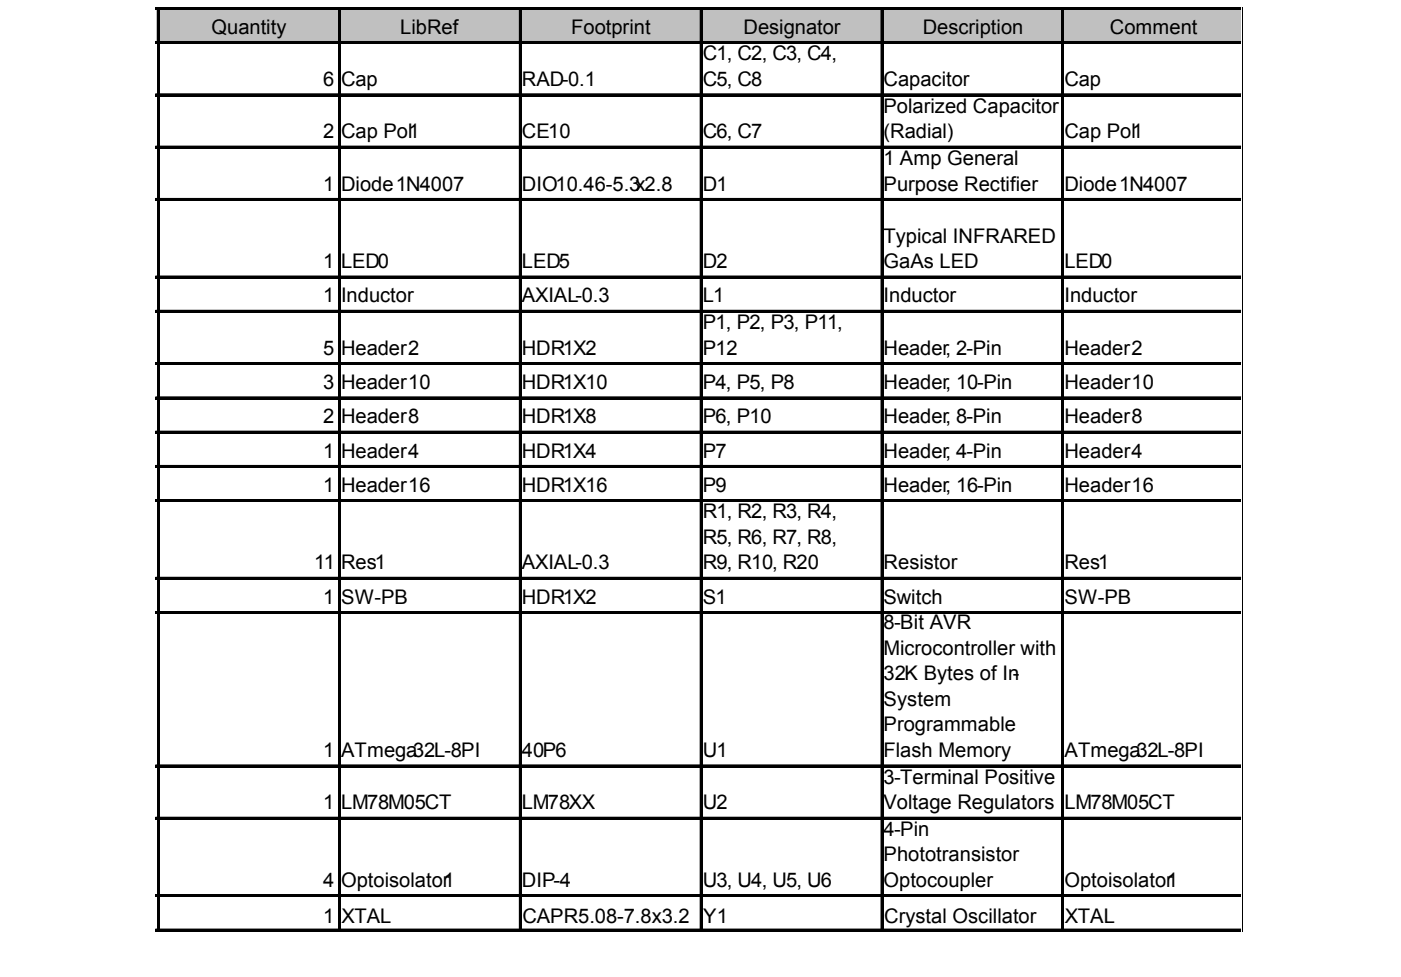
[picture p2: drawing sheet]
<svg xmlns="http://www.w3.org/2000/svg" width="287mm" height="200mm" viewBox="0 0 287 200" stroke-linecap="round" stroke-linejoin="round" font-family="sans-serif">
<defs><g id="words">
<g font-size="4.1">
<text x="43.3" y="6.9">Quantity</text>
<text x="81.9" y="6.9">LibRef</text>
<text x="116.9" y="6.9">Footprint</text>
<text x="152.2" y="6.9">Designator</text>
<text x="188.9" y="6.9">Description</text>
<text x="227.2" y="6.9">Comment</text>
<text x="66.2" y="17.6">6</text>
<text x="69.8" y="17.6">Cap</text>
<text x="106.8" y="17.6">RAD-0.1</text>
<text x="143.9" y="12.3">C1, C2, C3, C4,</text>
<text x="143.9" y="17.6">C5, C8</text>
<text x="180.9" y="17.6">Capacitor</text>
<text x="217.9" y="17.6">Cap</text>
<text x="180.9" y="23.1">Polarized Capacitor</text>
<text x="66.2" y="28.3">2</text>
<text x="69.8" y="28.3">Cap Pol1</text>
<text x="106.8" y="28.3">CE10</text>
<text x="143.9" y="28.3">C6, C7</text>
<text x="180.9" y="28.3">(Radial)</text>
<text x="217.9" y="28.3">Cap Pol1</text>
<text x="180.9" y="33.8">1 Amp General</text>
<text x="66.2" y="39">1</text>
<text x="69.8" y="39">Diode1N4007</text>
<text x="106.8" y="39">DIO10.46-5.3x2.8</text>
<text x="143.9" y="39">D1</text>
<text x="180.9" y="39">Purpose Rectifier</text>
<text x="217.9" y="39">Diode1N4007</text>
<text x="180.9" y="49.7">Typical INFRARED</text>
<text x="66.2" y="54.9">1</text>
<text x="69.8" y="54.9">LED0</text>
<text x="106.8" y="54.9">LED5</text>
<text x="143.9" y="54.9">D2</text>
<text x="180.9" y="54.9">GaAs LED</text>
<text x="217.9" y="54.9">LED0</text>
<text x="66.2" y="61.9">1</text>
<text x="69.8" y="61.9">Inductor</text>
<text x="106.8" y="61.9">AXIAL-0.3</text>
<text x="143.9" y="61.9">L1</text>
<text x="180.9" y="61.9">Inductor</text>
<text x="217.9" y="61.9">Inductor</text>
<text x="143.9" y="67.4">P1, P2, P3, P11,</text>
<text x="66.2" y="72.6">5</text>
<text x="69.8" y="72.6">Header2</text>
<text x="106.8" y="72.6">HDR1X2</text>
<text x="143.9" y="72.6">P12</text>
<text x="180.9" y="72.6">Header, 2-Pin</text>
<text x="217.9" y="72.6">Header2</text>
<text x="66.2" y="79.6">3</text>
<text x="69.8" y="79.6">Header10</text>
<text x="106.8" y="79.6">HDR1X10</text>
<text x="143.9" y="79.6">P4, P5, P8</text>
<text x="180.9" y="79.6">Header, 10-Pin</text>
<text x="217.9" y="79.6">Header10</text>
<text x="66.2" y="86.6">2</text>
<text x="69.8" y="86.6">Header8</text>
<text x="106.8" y="86.6">HDR1X8</text>
<text x="143.9" y="86.6">P6, P10</text>
<text x="180.9" y="86.6">Header, 8-Pin</text>
<text x="217.9" y="86.6">Header8</text>
<text x="66.2" y="93.7">1</text>
<text x="69.8" y="93.7">Header4</text>
<text x="106.8" y="93.7">HDR1X4</text>
<text x="143.9" y="93.7">P7</text>
<text x="180.9" y="93.7">Header, 4-Pin</text>
<text x="217.9" y="93.7">Header4</text>
<text x="66.2" y="100.7">1</text>
<text x="69.8" y="100.7">Header16</text>
<text x="106.8" y="100.7">HDR1X16</text>
<text x="143.9" y="100.7">P9</text>
<text x="180.9" y="100.7">Header, 16-Pin</text>
<text x="217.9" y="100.7">Header16</text>
<text x="143.9" y="106.1">R1, R2, R3, R4,</text>
<text x="143.9" y="111.3">R5, R6, R7, R8,</text>
<text x="64.3" y="116.6">11</text>
<text x="69.8" y="116.6">Res1</text>
<text x="106.8" y="116.6">AXIAL-0.3</text>
<text x="143.9" y="116.6">R9, R10, R20</text>
<text x="180.9" y="116.6">Resistor</text>
<text x="217.9" y="116.6">Res1</text>
<text x="66.2" y="123.6">1</text>
<text x="69.8" y="123.6">SW-PB</text>
<text x="106.8" y="123.6">HDR1X2</text>
<text x="143.9" y="123.6">S1</text>
<text x="180.9" y="123.6">Switch</text>
<text x="217.9" y="123.6">SW-PB</text>
<text x="180.9" y="128.8">8-Bit AVR</text>
<text x="180.9" y="134">Microcontroller with</text>
<text x="180.9" y="139.3">32K Bytes of In-</text>
<text x="180.9" y="144.5">System</text>
<text x="180.9" y="149.7">Programmable</text>
<text x="66.2" y="155">1</text>
<text x="69.8" y="155">ATmega32L-8PI</text>
<text x="106.8" y="155">40P6</text>
<text x="143.9" y="155">U1</text>
<text x="180.9" y="155">Flash Memory</text>
<text x="217.9" y="155">ATmega32L-8PI</text>
<text x="180.9" y="160.5">3-Terminal Positive</text>
<text x="66.2" y="165.7">1</text>
<text x="69.8" y="165.7">LM78M05CT</text>
<text x="106.8" y="165.7">LM78XX</text>
<text x="143.9" y="165.7">U2</text>
<text x="180.9" y="165.7">Voltage Regulators</text>
<text x="217.9" y="165.7">LM78M05CT</text>
<text x="180.9" y="171.1">4-Pin</text>
<text x="180.9" y="176.3">Phototransistor</text>
<text x="66.2" y="181.6">4</text>
<text x="69.8" y="181.6">Optoisolator1</text>
<text x="106.8" y="181.6">DIP-4</text>
<text x="143.9" y="181.6">U3, U4, U5, U6</text>
<text x="180.9" y="181.6">Optocoupler</text>
<text x="217.9" y="181.6">Optoisolator1</text>
<text x="66.2" y="189">1</text>
<text x="69.9" y="189">XTAL</text>
<text x="107" y="189">CAPR5.08-7.8x3.2</text>
<text x="144" y="189">Y1</text>
<text x="181" y="189">Crystal Oscillator</text>
<text x="218" y="189">XTAL</text>
</g>
</g></defs>
<path d="M32 1.9h222v6.9h-222z" fill="#c0c0c0"/>
<g fill="none" stroke="#000" stroke-width=".2">
<path d="M31.9 1.5h222.1M31.9 8.5h222.1M31.9 19.2h222.1M32.3 2v188.7M69.3 2v188.7M106.3 2v188.7M143.3 2v188.7M180.4 2v188.7M217.4 2v188.7M254.4 1.5v189.2M254.5 1.5v189.2M31.9 29.9h222.1"/>
<path d="M31.9 40.6h222.1M31.9 56.5h222.1M31.9 63.5h222.1M31.9 74.2h222.1M31.9 81.3h222.1M31.9 88.3h222.1M31.9 95.3h222.1M31.9 102.3h222.1M31.9 118.2h222.1M31.9 125.2h222.1M31.9 156.6h222.1M31.9 167.3h222.1"/>
<path d="M31.9 183.2h222.1M31.9 190.2h222.1"/>
</g>
<g fill="#000">
<path d="M31.9 1.5h222.1v.5h-222.1zM31.9 8.5h222.1v.5h-222.1zM31.9 19.2h222.1v.5h-222.1zM32.3 2h.4v188.7h-.4zM69.3 2h.5v188.7h-.5zM106.3 2h.5v188.7h-.5zM143.3 2h.5v188.7h-.5zM180.4 2h.4v188.7h-.4zM217.4 2h.4v188.7h-.4zM31.9 29.9h222.1v.5h-222.1zM31.9 40.6h222.1v.5h-222.1zM31.9 56.5h222.1v.5h-222.1z"/>
<path d="M31.9 63.5h222.1v.5h-222.1zM31.9 74.2h222.1v.5h-222.1zM31.9 81.3h222.1v.4h-222.1zM31.9 88.3h222.1v.5h-222.1zM31.9 95.3h222.1v.5h-222.1zM31.9 102.3h222.1v.5h-222.1zM31.9 118.2h222.1v.5h-222.1zM31.9 125.2h222.1v.5h-222.1zM31.9 156.6h222.1v.5h-222.1zM31.9 167.3h222.1v.5h-222.1zM31.9 183.2h222.1v.5h-222.1zM31.9 190.2h222.1v.5h-222.1z"/>
</g>
<use href="#words"/>
</svg>
